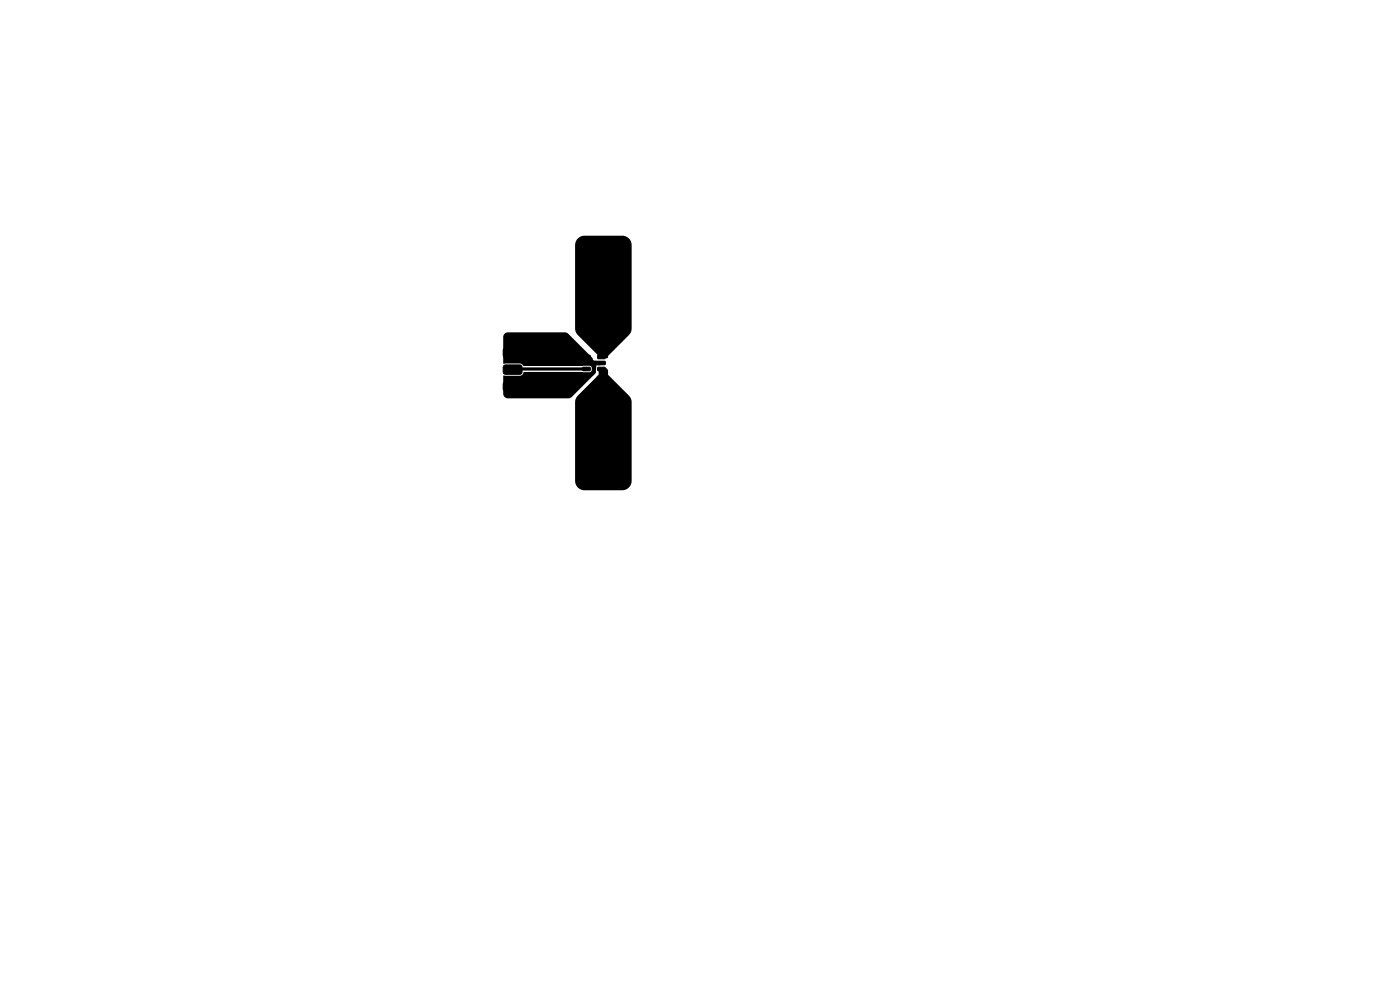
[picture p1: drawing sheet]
<svg xmlns="http://www.w3.org/2000/svg" width="297mm" height="210mm" viewBox="0 0 297 210" stroke-linecap="round" stroke-linejoin="round" font-family="sans-serif">
<g fill="#000" stroke="#000" stroke-width=".21">
<path d="M106.9 74l.3-.2 3.3 .1 .2 .3v1.4l-.5 .2h-3.2l-.3-.5 .1-1.1zM106.9 77.6l.3-.2 3.3 .1 .2 .3v1.3l-.5 .3-3.2-.1-.3-.4 .1-1.1zM123.6 77.9h1.5l.1 .6-1.5 .1zM123.6 75.4h1.5l.1 .6-1.5 .1zM126.8 77.9h1.5l.1 .6-1.5 .1zM126.8 76.7l1.5-.1 .1 .7-1.5 .1zM126.8 75.4h1.5l.1 .6-1.5 .1zM106.9 81.1l.3-.1 3.3 .1 .2 .3v1.3l-.5 .3-3.2-.1-.3-.4 .1-1.1z"/>
<circle cx="128" cy="55" r="2.85"/>
<circle cx="128" cy="64.5" r="2.85"/>
<circle cx="128" cy="89.5" r="2.85"/>
<circle cx="128" cy="98.5" r="2.85"/>
</g>
<path d="M108.7 74.8h2.6l.4 .5v1.7l.4 .3h11.3l.3-.3h3.9M124.4 78.3h-15.5l-.2 .1M124.4 75.7l.1 1.3M126 77v2l-.5 .5h-2l-.3-.3h-11.2l-.2 .3v2.2l-.3 .3h-2.8" fill="none" stroke="#000" stroke-width=".67"/>
<path d="M122.5 50.7l.7-.5 .5-.2h8.3a2 2 0 0 1 2 2l-.1 18.2-.5 .9-4.4 4.4-.1 .4-1.8 .1-.3-.2-.1-.5-4.3-4.4-.4-1v-17.9l.2-.8zM107.1 70.8l.7-.3h12.2l.5 .3 5.2 5.1 .3 .6 2.3 .1a.44 .44 0 0 1 .2 .4 .44 .44 0 0 1-.3 .4l-1.7 .1-.2 1.7-5.3 5.2-13.2 .1a1 1 0 0 1-1.1-1l.1-3.8h3.5a.97 .97 0 0 0 .8-.8l14 .1 .4-.3v-.7l-.1-.3-.3-.1h-14l-.3-.3-.5-.2-3.5 .1-.1-5.7zM127.2 78.3l.4-.3h.6a.75 .75 0 0 1 .8 .8v.7l4.4 4.4 .5 .9 .1 17.2a2 2 0 0 1-2 2h-8a2 2 0 0 1-2-2l.1-17.2 .5-.9 4.4-4.4v-.9z" fill="#000"/>
</svg>
